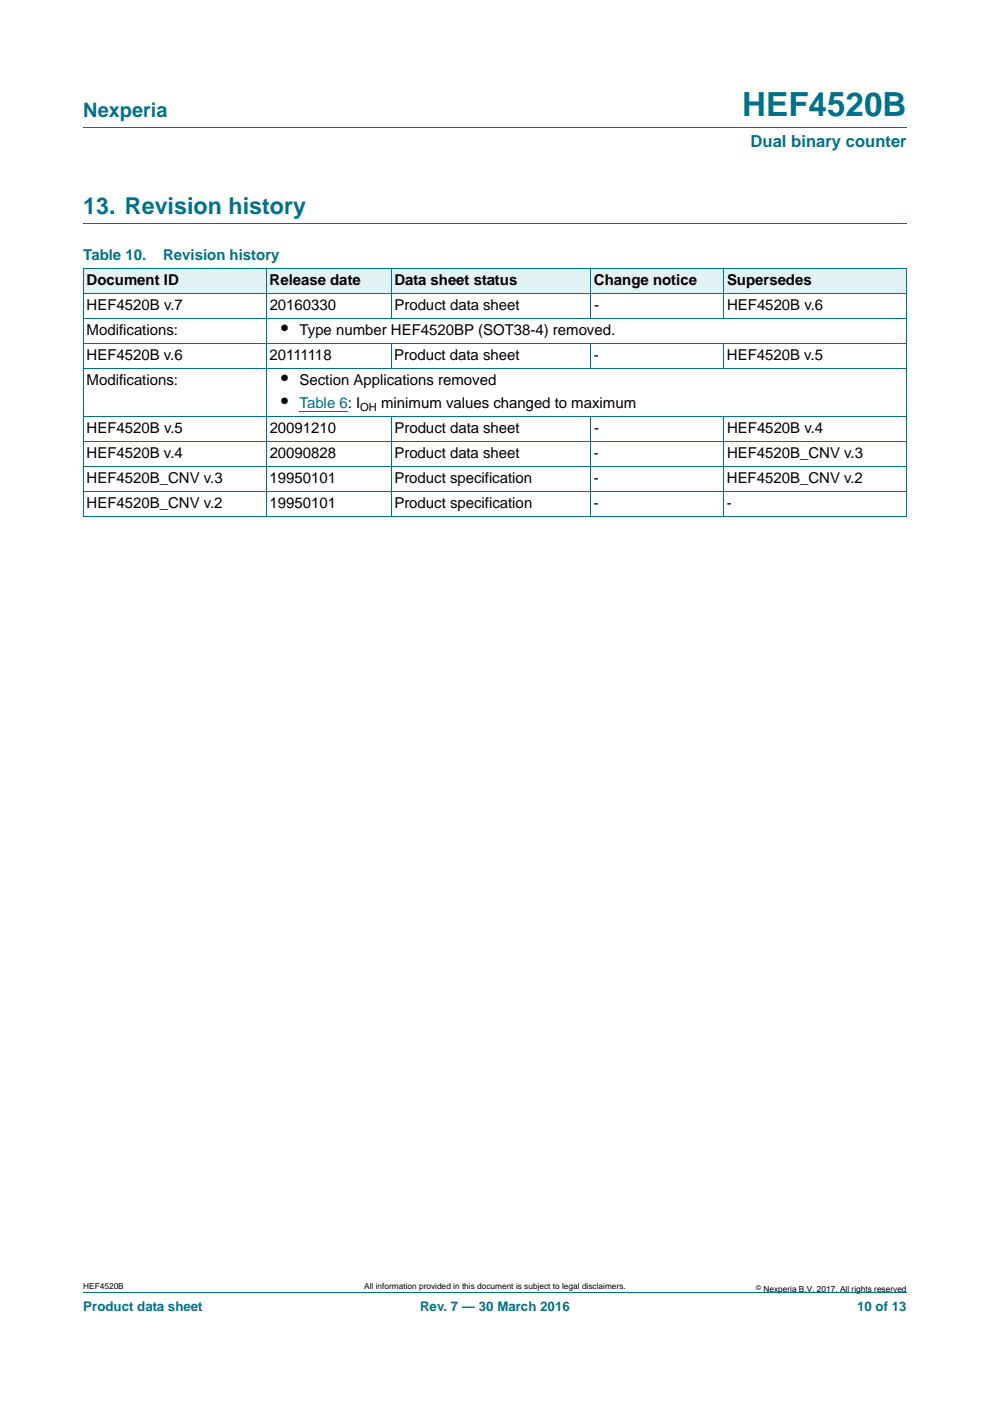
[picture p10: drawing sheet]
<svg xmlns="http://www.w3.org/2000/svg" width="210mm" height="297mm" viewBox="0 0 210 297" stroke-linecap="round" stroke-linejoin="round" font-family="sans-serif">
<defs><g id="words">
<text font-size="7" fill="#00718a" x="157.4" y="24.6">HEF4520B</text>
<text font-size="4.9" fill="#00718a" x="17.7" y="45.4">13. Revision history</text>
<text font-size="4.2" fill="#00718a" x="17.7" y="24.9">Nexperia</text>
<g font-size="4.2">
<text x="59.6" y="71.1">•</text>
<text x="59.6" y="81.7">•</text>
<text x="59.6" y="86.6">•</text>
</g>
<text font-size="3.5" fill="#00718a" x="159.2" y="31.1">Dual binary counter</text>
<g font-size="3.2" fill="#00718a">
<text x="17.7" y="55.2">Table 10.</text>
<text x="34.6" y="55.2">Revision history</text>
</g>
<g font-size="3.2">
<text x="18.4" y="60.5">Document ID</text>
<text x="18.4" y="65.8">HEF4520B v.7</text>
<text x="57.2" y="60.5">Release date</text>
<text x="57.2" y="65.8">20160330</text>
<text x="83.7" y="60.5">Data sheet status</text>
<text x="83.7" y="65.8">Product data sheet</text>
<text x="126" y="60.5">Change notice</text>
<text x="126" y="65.8">-</text>
<text x="154.2" y="60.5">Supersedes</text>
<text x="154.2" y="65.8">HEF4520B v.6</text>
<text x="18.4" y="71.1">Modifications:</text>
<text x="63.5" y="71.1">Type number HEF4520BP (SOT38-4) removed.</text>
<text x="18.4" y="76.4">HEF4520B v.6</text>
<text x="57.2" y="76.4">20111118</text>
<text x="83.6" y="76.4">Product data sheet</text>
<text x="126" y="76.4">-</text>
<text x="154.2" y="76.4">HEF4520B v.5</text>
<text x="18.4" y="81.7">Modifications:</text>
<text x="63.5" y="81.7">Section Applications removed</text>
<text x="80.9" y="86.6">minimum values changed to maximum</text>
<text x="18.4" y="91.9">HEF4520B v.5</text>
<text x="57.2" y="91.9">20091210</text>
<text x="83.7" y="91.9">Product data sheet</text>
<text x="126" y="91.9">-</text>
<text x="154.2" y="91.9">HEF4520B v.4</text>
<text x="18.4" y="97.2">HEF4520B v.4</text>
<text x="57.2" y="97.2">20090828</text>
<text x="83.7" y="97.2">Product data sheet</text>
<text x="126" y="97.2">-</text>
<text x="154.2" y="97.2">HEF4520B_CNV v.3</text>
<text x="18.4" y="102.5">HEF4520B_CNV v.3</text>
<text x="18.4" y="107.8">HEF4520B_CNV v.2</text>
<text x="57.2" y="107.8">19950101</text>
<text x="57.2" y="102.5">19950101</text>
<text x="83.7" y="107.8">Product specification</text>
<text x="83.7" y="102.5">Product specification</text>
<text x="126" y="102.5">-</text>
<text x="126" y="107.8">-</text>
<text x="154.2" y="102.5">HEF4520B_CNV v.2</text>
<text x="154.2" y="107.8">-</text>
</g>
<text font-size="3.2" fill="#00f" x="63.5" y="86.6">Table 6: I</text>
<g font-size="2.8" fill="#00718a">
<text x="17.7" y="277.9">Product data sheet</text>
<text x="89.1" y="277.9">Rev. 7 — 30 March 2016</text>
<text x="181.8" y="277.9">10 of 13</text>
</g>
<text font-size="2.4" x="76.4" y="87.2">OH</text>
<g font-size="1.8">
<text x="17.7" y="273.3">HEF4520B</text>
<text x="77.2" y="273.3">All information provided in this document is subject to legal disclaimers.</text>
<text x="161.9" y="273.9">Nexperia B.V. 2017. All rights reserved</text>
</g>
<text font-size="1.4" x="160.4" y="273.4">©</text>
</g></defs>
<path d="M17.7 27h174.6M17.7 47.4h174.6M17.7 273.9h174.6" fill="none" stroke="#00718a" stroke-width=".21"/>
<g fill="#e2f1f4">
<path d="M17.7 57h38.8v5.3h-38.8z"/>
<path d="M56.5 57h26.4v5.3h-26.4z"/>
<path d="M82.9 57h42.4v5.3h-42.4z"/>
<path d="M125.3 57h28.2v5.3h-28.2z"/>
<path d="M153.5 57h38.8v5.3h-38.8z"/>
</g>
<path d="M63.5 87.3h10.3" fill="none" stroke="#00f" stroke-width=".21"/>
<g fill="none" stroke="#00718a" stroke-width=".21">
<path d="M17.6 57h174.7M17.7 57v52.5M56.5 56.9v52.7M82.9 56.9v10.7M125.3 56.9v10.7M153.5 56.9v10.7M192.3 57v52.5M17.6 62.3h174.7M17.6 67.6h174.7M17.6 72.8h174.7M17.6 78.1h174.7M82.9 72.8v5.4"/>
<path d="M125.3 72.8v5.4M153.5 72.8v5.4M17.6 88.4h174.7M17.6 93.7h174.7M17.6 99h174.7M82.9 88.3v21.3M125.3 88.3v21.3M153.5 88.3v21.3M17.6 104.3h174.7M17.6 109.5h174.7"/>
</g>
<use href="#words"/>
</svg>
